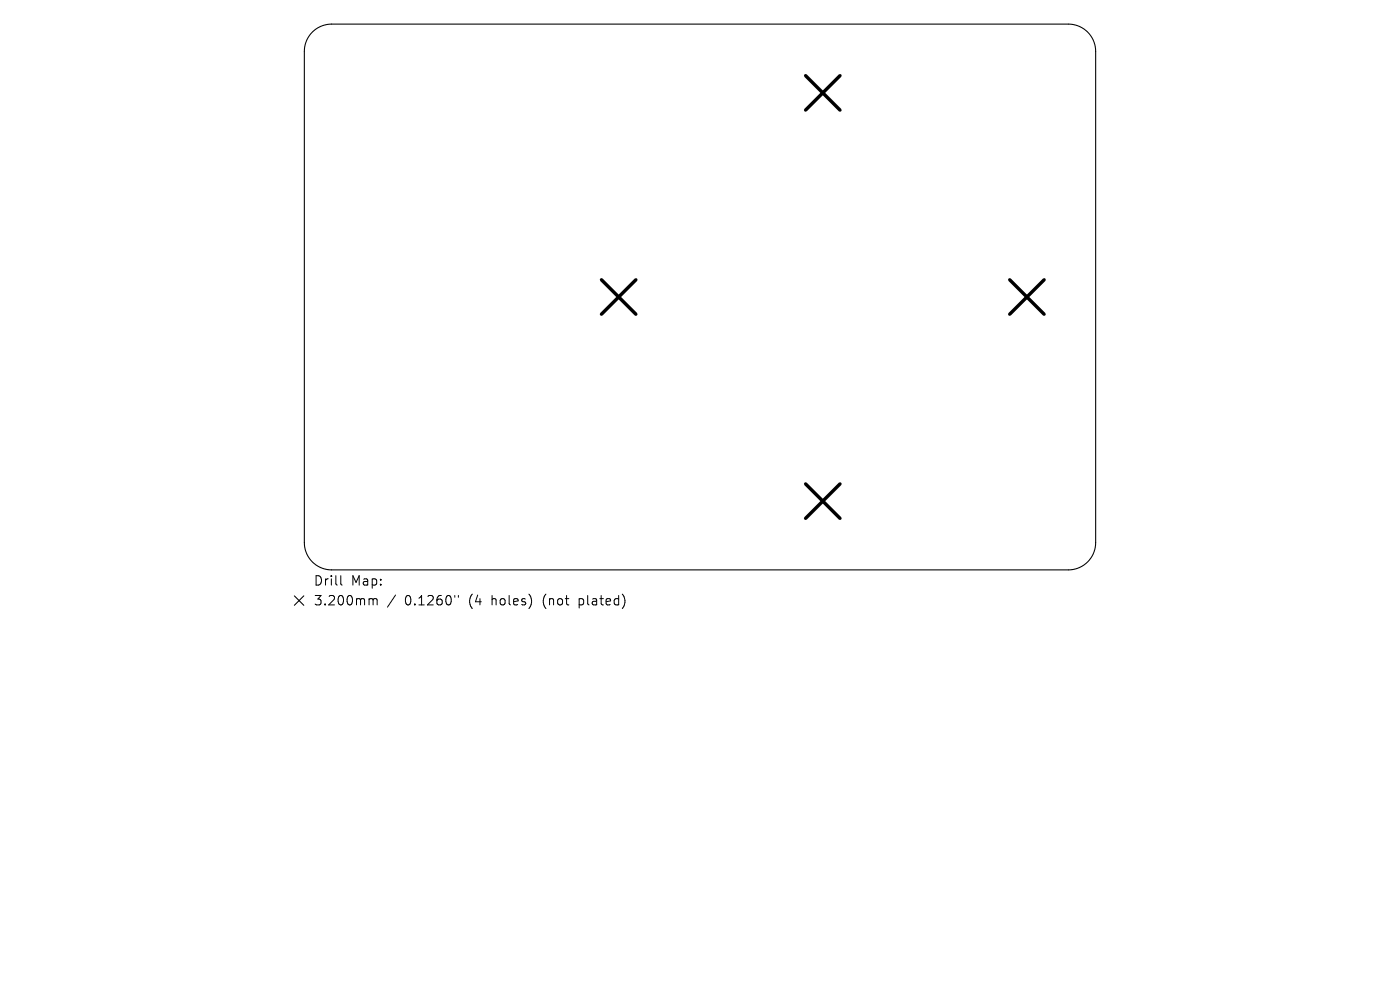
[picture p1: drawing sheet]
<svg xmlns="http://www.w3.org/2000/svg" width="297mm" height="210mm" viewBox="0 0 297 210" stroke-linecap="round" stroke-linejoin="round" font-family="sans-serif">
<defs><g id="words">
<g font-size="2.8">
<text x="66.4" y="124.5">Drill</text>
<text x="74.5" y="124.5">Map:</text>
<text x="66.4" y="128.7">3.200mm</text>
<text x="85.9" y="128.7">0.1260&quot;</text>
<text x="99.6" y="128.7">(4</text>
<text x="104.6" y="128.7">holes)</text>
<text x="115.6" y="128.7">(not</text>
<text x="123.5" y="128.7">plated)</text>
</g>
</g></defs>
<path d="M66.3 6.8a5.8 5.8 0 0 1 4.1-1.7h156.3a5.8 5.8 0 0 1 5.7 5.8v104.2a5.8 5.8 0 0 1-5.7 5.8h-156.3a5.8 5.8 0 0 1-5.8-5.8v-104.2a5.8 5.8 0 0 1 1.7-4.1zM62.4 126.4l2 2M64.4 126.4l-2 2" fill="none" stroke="#000" stroke-width=".23"/>
<path d="M170.9 16.1l7.3 7.2M178.2 16.1l-7.3 7.2M127.6 59.4l7.3 7.2M134.9 59.4l-7.3 7.2M214.2 59.4l7.3 7.2M221.5 59.4l-7.3 7.2M170.9 102.7l7.3 7.3M178.2 102.7l-7.3 7.3" fill="none" stroke="#000" stroke-width=".73"/>
<path d="M72.3 122.1v1.7l.3 .3M78.6 127l.5 .1 .1 .2M79.2 127.3l.2-.3 .5 .1 .1 1.2M79.2 127.3v1M83.9 126.2l-1.7 2.6M96.5 126.3v.4M97.2 126.3v.4" fill="none" stroke="#000" stroke-width=".21"/>
<use href="#words"/>
</svg>
